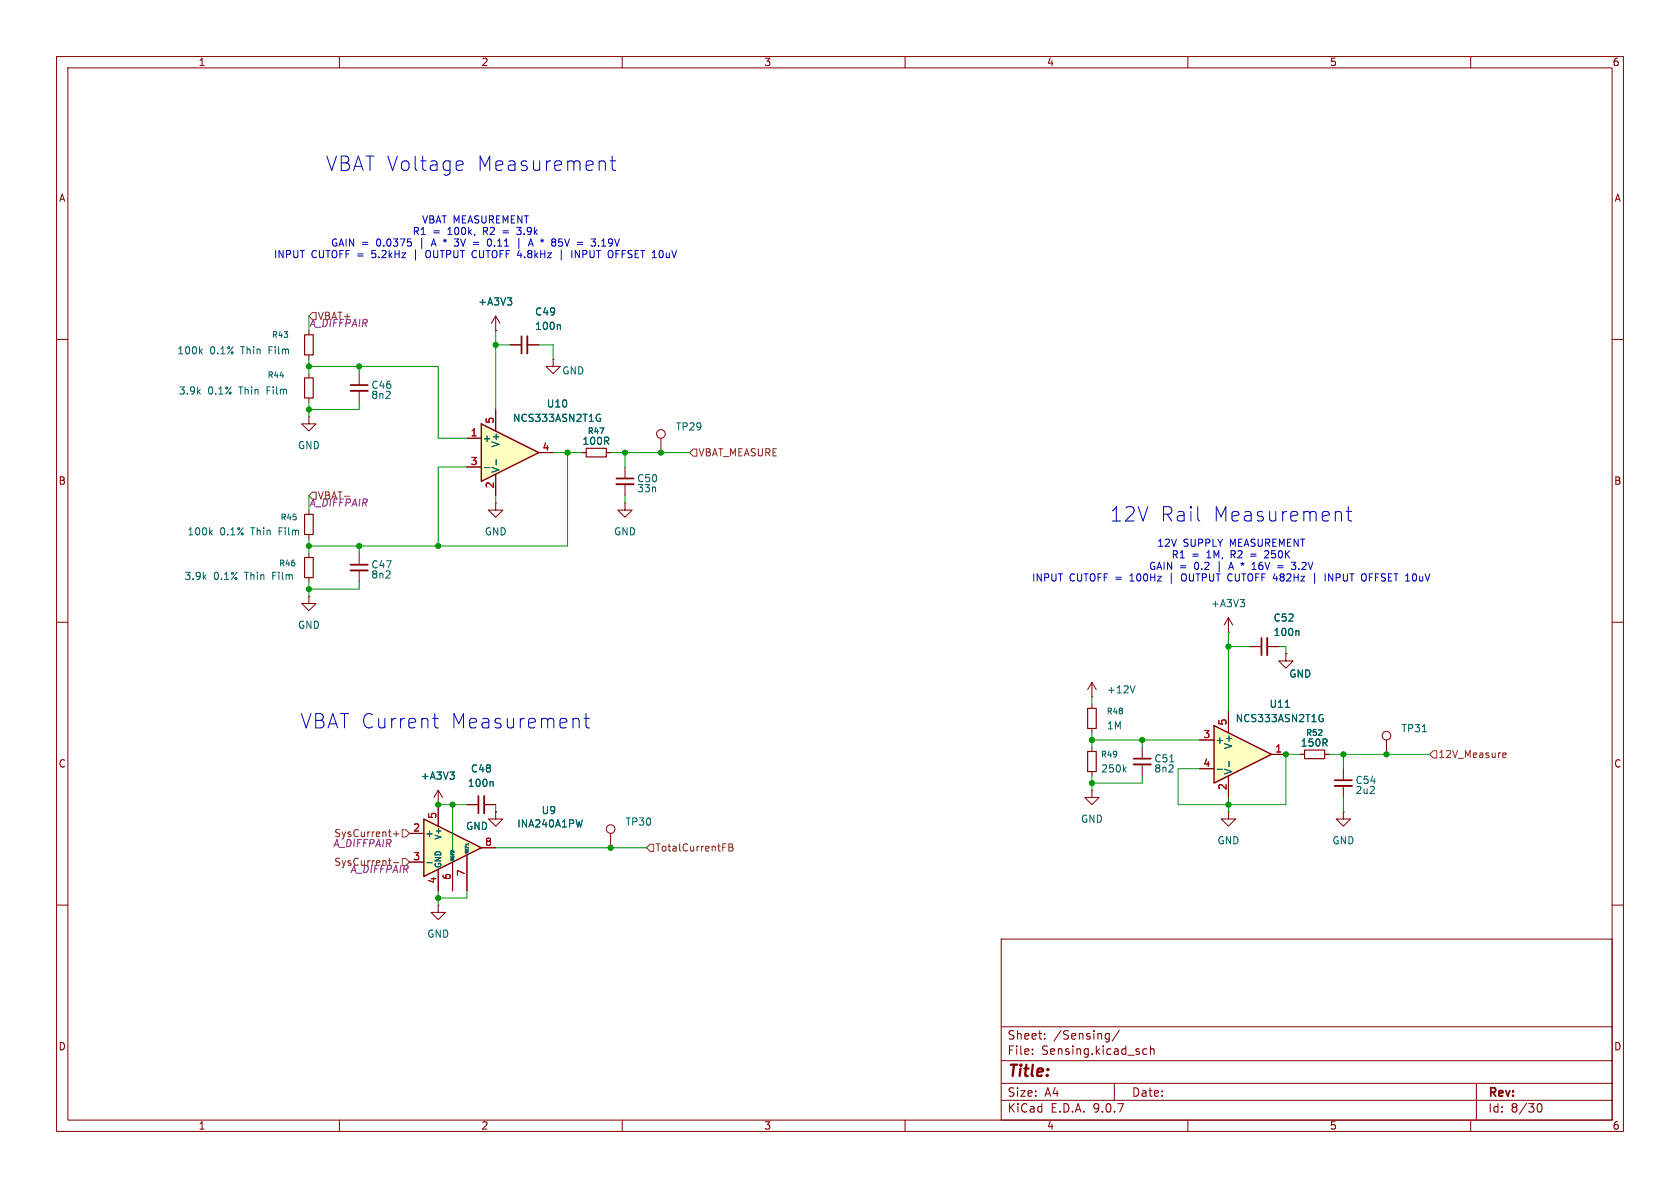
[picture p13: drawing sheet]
<svg xmlns="http://www.w3.org/2000/svg" width="297mm" height="210mm" viewBox="0 0 297 210" stroke-linecap="round" stroke-linejoin="round" font-family="sans-serif">
<defs><g id="words">
<g font-size="3.5" fill="#0000c2">
<text x="57.6" y="30.5">VBAT Voltage</text>
<text x="84.2" y="30.5">Measurement</text>
<text x="196.2" y="92.4">12V</text>
<text x="205.1" y="92.4">Rail</text>
<text x="214.3" y="92.4">Measurement</text>
<text x="53.1" y="129">VBAT Current</text>
<text x="79.6" y="129">Measurement</text>
</g>
<text font-size="2.8" fill="#840000" x="178" y="190.9">Title:</text>
<g font-size="2.1" fill="#840000">
<text x="178" y="184">Sheet:</text>
<text x="186.2" y="184">/Sensing/</text>
<text x="178" y="186.7">File:</text>
<text x="184.1" y="186.7">Sensing.kicad_sch</text>
<text x="178" y="196.9">KiCad</text>
<text x="178" y="194.1">Size:</text>
<text x="184.7" y="194.1">A4</text>
<text x="185.7" y="196.9">E.D.A.</text>
<text x="193.3" y="196.9">9.0.7</text>
<text x="200" y="194.1">Date:</text>
<text x="263" y="194.3">Rev:</text>
<text x="263" y="196.9">Id:</text>
<text x="267.1" y="196.9">8/30</text>
</g>
<g font-size="1.8" fill="#840000">
<text x="35" y="11.9">1</text>
<text x="85" y="11.9">2</text>
<text x="135" y="11.9">3</text>
<text x="185" y="11.9">4</text>
<text x="235" y="11.9">5</text>
<text x="285" y="11.9">6</text>
<text x="10.3" y="35.9">A</text>
<text x="285.3" y="35.9">A</text>
<text x="10.3" y="85.9">B</text>
<text x="285.3" y="85.9">B</text>
<text x="10.3" y="135.9">C</text>
<text x="285.3" y="135.9">C</text>
<text x="10.3" y="185.9">D</text>
<text x="285.3" y="185.9">D</text>
<text x="35" y="199.9">1</text>
<text x="85" y="199.9">2</text>
<text x="135" y="199.9">3</text>
<text x="185" y="199.9">4</text>
<text x="235" y="199.9">5</text>
<text x="285" y="199.9">6</text>
</g>
<g font-size="1.8" fill="#0000c2">
<text x="72.8" y="41.7">R1</text>
<text x="74.5" y="39.7">VBAT MEASUREMENT</text>
<text x="76.5" y="41.7">=</text>
<text x="79.2" y="41.7">100k,</text>
<text x="85.7" y="41.7">R2</text>
<text x="89.3" y="41.7">=</text>
<text x="92.1" y="41.7">3.9k</text>
<text x="48.3" y="45.8">INPUT</text>
<text x="55" y="45.8">CUTOFF =</text>
<text x="58.4" y="43.8">GAIN =</text>
<text x="66" y="45.8">5.2kHz</text>
<text x="66.6" y="43.8">0.0375</text>
<text x="74.5" y="43.8">|</text>
<text x="75.9" y="45.8">OUTPUT CUTOFF 4.8kHz</text>
<text x="76.8" y="43.8">A *</text>
<text x="81.2" y="43.8">3V</text>
<text x="84.7" y="43.8">=</text>
<text x="87.4" y="43.8">0.11</text>
<text x="95.2" y="43.8">A *</text>
<text x="99.6" y="43.8">85V</text>
<text x="102.5" y="45.8">INPUT</text>
<text x="104.3" y="43.8">=</text>
<text x="107" y="43.8">3.19V</text>
<text x="109.2" y="45.8">OFFSET 10uV</text>
<text x="203" y="100.9">GAIN =</text>
<text x="204.5" y="96.9">12V</text>
<text x="207" y="98.9">R1</text>
<text x="209.2" y="96.9">SUPPLY</text>
<text x="210.7" y="98.9">=</text>
<text x="211.2" y="100.9">0.2</text>
<text x="213.4" y="98.9">1M,</text>
<text x="215.4" y="100.9">|</text>
<text x="217.5" y="96.9">MEASUREMENT</text>
<text x="217.8" y="100.9">A *</text>
<text x="217.9" y="98.9">R2</text>
<text x="221.5" y="98.9">=</text>
<text x="222.2" y="100.9">16V</text>
<text x="224.2" y="98.9">250K</text>
<text x="226.9" y="100.9">=</text>
<text x="229.6" y="100.9">3.2V</text>
<text x="182.3" y="103">INPUT</text>
<text x="189" y="103">CUTOFF =</text>
<text x="200" y="103">100Hz</text>
<text x="207.2" y="103">|</text>
<text x="209.6" y="103">OUTPUT CUTOFF 482Hz</text>
<text x="235.7" y="103">INPUT</text>
<text x="242.4" y="103">OFFSET 10uV</text>
</g>
<g font-size="1.8" fill="#840084">
<text x="54.6" y="58">A_DIFFPAIR</text>
<text x="56.1" y="56.7">VBAT+</text>
<text x="54.6" y="89.8">A_DIFFPAIR</text>
<text x="56.1" y="88.5">VBAT-</text>
<text x="58.8" y="150">A_DIFFPAIR</text>
<text x="61.8" y="154.5">A_DIFFPAIR</text>
</g>
<g font-size="1.8" fill="#006464">
<text x="84.4" y="54.2">+A3V3</text>
<text x="94.5" y="58.5">100n</text>
<text x="94.5" y="56">C49</text>
<text x="31.3" y="62.8">100k</text>
<text x="37.1" y="62.8">0.1%</text>
<text x="42.7" y="62.8">Thin</text>
<text x="47.8" y="62.8">Film</text>
<text x="31.5" y="70">3.9k</text>
<text x="36.7" y="70">0.1%</text>
<text x="42.4" y="70">Thin</text>
<text x="47.4" y="70">Film</text>
<text x="65.5" y="68.9">C46</text>
<text x="65.5" y="70.7">8n2</text>
<text x="99.3" y="66.4">GND</text>
<text x="90.6" y="74.8">NCS333ASN2T1G</text>
<text x="96.6" y="72.2">U10</text>
<text x="119.4" y="76.3">TP29</text>
<text x="52.6" y="79.6">GND</text>
<text x="85.2" y="78.3">+</text>
<text x="88.5" y="83.7" transform="rotate(-90 88.5 83.7)">V-</text>
<text x="88.5" y="79.2" transform="rotate(-90 88.5 79.2)">V+</text>
<text x="102.9" y="78.8">100R</text>
<text x="112.5" y="85.4">C50</text>
<text x="112.5" y="87.2">33n</text>
<text x="33" y="94.8">100k</text>
<text x="38.9" y="94.8">0.1%</text>
<text x="44.5" y="94.8">Thin</text>
<text x="49.5" y="94.8">Film</text>
<text x="85.6" y="94.8">GND</text>
<text x="108.5" y="94.8">GND</text>
<text x="65.5" y="100.7">C47</text>
<text x="32.5" y="102.7">3.9k</text>
<text x="37.7" y="102.7">0.1%</text>
<text x="43.4" y="102.7">Thin</text>
<text x="48.4" y="102.7">Film</text>
<text x="65.5" y="102.5">8n2</text>
<text x="214" y="107.5">+A3V3</text>
<text x="52.6" y="111.4">GND</text>
<text x="225.1" y="112.6">100n</text>
<text x="225.1" y="110.1">C52</text>
<text x="227.8" y="120">GND</text>
<text x="195.6" y="122.8">+12V</text>
<text x="224.3" y="125.3">U11</text>
<text x="195.6" y="129.1">1M</text>
<text x="214.8" y="131.7">+</text>
<text x="218.4" y="127.9">NCS333ASN2T1G</text>
<text x="247.7" y="129.6">TP31</text>
<text x="83.2" y="136.8">C48</text>
<text x="194.6" y="136.8">250k</text>
<text x="204" y="135">C51</text>
<text x="204" y="136.8">8n2</text>
<text x="218" y="137" transform="rotate(-90 218 137)">V-</text>
<text x="218" y="132.5" transform="rotate(-90 218 132.5)">V+</text>
<text x="229.9" y="132.2">150R</text>
<text x="74.3" y="138">+A3V3</text>
<text x="82.6" y="139.3">100n</text>
<text x="239.5" y="138.8">C54</text>
<text x="239.5" y="140.6">2u2</text>
<text x="75.1" y="148.2">+</text>
<text x="82.3" y="146.9">GND</text>
<text x="91.3" y="146.5">INA240A1PW</text>
<text x="95.7" y="144.1">U9</text>
<text x="110.5" y="146.2">TP30</text>
<text x="191" y="145.6">GND</text>
<text x="215.1" y="149.5">GND</text>
<text x="235.5" y="149.5">GND</text>
<text x="75.4" y="166">GND</text>
</g>
<g font-size="1.8" fill="#a90000">
<text x="83.1" y="77.2">1</text>
<text x="87.4" y="75" transform="rotate(-90 87.4 75)">5</text>
<text x="83.1" y="82.3">3</text>
<text x="95.8" y="79.8">4</text>
<text x="87.4" y="86.4" transform="rotate(-90 87.4 86.4)">2</text>
<text x="212.7" y="130.6">3</text>
<text x="216.9" y="128.3" transform="rotate(-90 216.9 128.3)">5</text>
<text x="212.7" y="135.6">4</text>
<text x="225.4" y="133.1">1</text>
<text x="216.9" y="139.8" transform="rotate(-90 216.9 139.8)">2</text>
<text x="73" y="147.1">2</text>
<text x="77.2" y="144.9" transform="rotate(-90 77.2 144.9)">5</text>
<text x="85.7" y="149.6">8</text>
<text x="73" y="152.1">3</text>
<text x="79.8" y="155.6" transform="rotate(-90 79.8 155.6)">6</text>
<text x="82.3" y="155" transform="rotate(-90 82.3 155)">7</text>
<text x="77.2" y="156.3" transform="rotate(-90 77.2 156.3)">4</text>
</g>
<g font-size="1.8" fill="#725600">
<text x="123.4" y="80.9">VBAT_MEASURE</text>
<text x="254.2" y="134.2">12V_Measure</text>
<text x="59" y="148.2">SysCurrent+</text>
<text x="59" y="153.3">SysCurrent-</text>
<text x="115.8" y="150.7">TotalCurrentFB</text>
</g>
<g font-size="1.4" fill="#006464">
<text x="48" y="59.9">R43</text>
<text x="47.2" y="67">R44</text>
<text x="103.8" y="76.9">R47</text>
<text x="49.5" y="92.2">R45</text>
<text x="49.2" y="100.3">R46</text>
<text x="195.5" y="126.5">R48</text>
<text x="230.8" y="130.3">R52</text>
<text x="194.5" y="134.1">R49</text>
<text x="78.2" y="148.6" transform="rotate(-90 78.2 148.6)">V+</text>
<text x="78.2" y="153.5" transform="rotate(-90 78.2 153.5)">GND</text>
</g>
<g font-size=".7" fill="#006464">
<text x="80.5" y="152.3" transform="rotate(-90 80.5 152.3)">REF2</text>
<text x="83" y="151" transform="rotate(-90 83 151)">REF1</text>
</g>
</g></defs>
<g fill="none" stroke="#840000" stroke-width=".18">
<path d="M10 10h277v190h-277zM12 12h273v186h-273zM60 10v2M110 10v2M160 10v2M210 10v2M260 10v2M87.6 58.4h.1M87.6 55.9l-.7 1.3M87.6 55.9l.8 1.3M87.6 55.9v2.5M10 60h2"/>
<path d="M285 60h2M87.6 88.9v1.3h1.3l-1.3 1.2-1.2-1.2h1.2M87.6 88.9h.1M10 110h2M221 114.3h2M224 114.3h2.1M285 110h2M77.5 139.7l-.8 1.3M77.5 139.7l.7 1.3M77.5 139.7v2.5M193 123.2h.1M193 139.7v1.3h1.3l-1.3 1.2-1.2-1.2h1.2"/>
<path d="M193 139.7h.1M193 120.7l-.7 1.2M193 120.7l.8 1.2M193 120.7v2.5M193 124.5v.7M193 128.8v.7M193 132.1v.7M193 136.4v.8M201.9 132.1v2M201.9 135.1v2.1M245.1 130.8v2.6M77.5 142.2h.1"/>
<path d="M82.5 142.2h2.1M85.6 142.2h2M10 160h2M77.5 160v1.3h1.2l-1.2 1.3-1.3-1.3h1.3M77.5 160h.1M177 166h108v32h-108zM285 160h2M60 198v2M110 198v2M160 198v2M177 194.5h108M177 191.5h108"/>
<path d="M177 187.5h108M177 181.5h108M182.5 186.3v.1M182.5 185.5v.1M184.7 183.6v.1M184.7 182.8v.1M195.7 182.7l.4 .1M196.1 182.7v1.2l-.1 .2-.4 .1M196.1 183.6l-.4 .1M197 191.5v3M197.9 182.1l-1.3 2M202 186.1l.3 .3 .4-.1"/>
<path d="M202.7 185.5l-.4-.1-.3 .3M203.4 185.5l.2-.1 .4 .1v.9M203.4 184.9v1.5M210 198v2M260 198v2M261 191.5v6.5M271.7 195.7l.2-.5 .2-.1a.81 .81 0 0 1 .6 .6 .81 .81 0 0 1-.3 .8h-.4l-.3-.5"/>
<circle cx="245.1" cy="130" r=".76"/>
</g>
<path d="M223 112.8v3M200.4 134.1h3.1M84.6 140.7v3.1" fill="none" stroke="#840000" stroke-width=".3"/>
<path d="M224 112.8v3M200.4 135.1h3.1M85.6 140.7v3.1" fill="none" stroke="#840000" stroke-width=".33"/>
<path d="M89.7 52.6h.8l-.5 .5M90.4 53.2l.1 .2-.1 .5M229.4 111.5l.2 .2v.6M79.5 136.5h.8l-.4 .5M80.2 137l.1 .2-.1 .5M87 138.2l.2 .1v.7M198.7 136l.4 .5M199.1 135.6l-.5 .5M200.7 121.2l-.5 1.3M206.8 134.7h.7M251.5 129.4h.7" fill="none" stroke="#006464" stroke-width=".18"/>
<path d="M192.3 125.2h1.5v3.6h-1.5zM192.3 132.8h1.5v3.6h-1.5z" fill="none" stroke="#840000" stroke-width=".2"/>
<path d="M85.1 74.9l10.1 5.1-10.1 5.1z" fill="#ffffc2"/>
<path d="M85.1 74.9l10.1 5.1-10.1 5.1z" fill="none" stroke="#840000" stroke-width=".25"/>
<path d="M82.5 77.5h2.6M87.6 72.4v3.8M82.5 82.6h2.6M87.6 83.8v3.8M95.2 80h2.6M237.5 135.9v2M237.5 138.9v2.1" fill="none" stroke="#840000" stroke-width=".18"/>
<path d="M105.8 73.2l.3 .1M105.9 73.9h.3v.5l-.4 .1M85.6 82.6h1M87.7 81.2v1" fill="none" stroke="#006464" stroke-width=".18"/>
<path d="M236 137.9h3" fill="none" stroke="#840000" stroke-width=".3"/>
<path d="M236 138.9h3" fill="none" stroke="#840000" stroke-width=".33"/>
<path d="M74.9 144.8l10.2 5.1-10.2 5z" fill="#ffffc2"/>
<path d="M74.9 144.8l10.2 5.1-10.2 5z" fill="none" stroke="#840000" stroke-width=".25"/>
<g fill="none" stroke="#840000" stroke-width=".18">
<path d="M227.3 115.6v1.2h1.3l-1.3 1.3-1.2-1.3h1.2M227.3 115.6h.1M229.9 133.4h.7M234.2 133.4h.7M72.4 147.3h2.5M72.4 152.4h2.5M77.5 142.2v3.9M77.5 153.7v3.8M80 152.4v5.1M82.5 151.1v6.4M85.1 149.9h2.5M87.6 143.5v1.3h1.3l-1.3 1.3-1.2-1.3h1.2"/>
<path d="M87.6 143.5h.1M237.5 143.5v1.3h1.3l-1.3 1.3-1.3-1.3h1.3M237.5 143.5h.1"/>
</g>
<path d="M75.5 152.5h.9M79.7 150.8v.3h.5M79.7 151.3v.2h.5M79.8 151.8l-.1 .3h.5M79.8 150.4v.2M82.3 149.6v.2h.5M82.3 150v.3h.5M82.3 150.5v.3h.5M82.8 149.3h-.5M102.9 144.9l-.3 1.3" fill="none" stroke="#006464" stroke-width=".18"/>
<path d="M230.6 132.6h3.6v1.5h-3.6z" fill="none" stroke="#840000" stroke-width=".2"/>
<path d="M214.6 128.3l10.2 5.1-10.2 5z" fill="#ffffc2"/>
<path d="M214.6 128.3l10.2 5.1-10.2 5z" fill="none" stroke="#840000" stroke-width=".25"/>
<g fill="none" stroke="#840000" stroke-width=".18">
<path d="M54.6 58.4v.8M87.6 58.4h.1M54.6 73.7v1.2h1.3l-1.3 1.3-1.3-1.3h1.3M54.6 73.7h.1M54.6 62.7v.8M54.6 66v.8M54.6 70.4v.7M63.5 66v2.1M63.5 69.1v2M82.5 77.5h2.6M87.6 72.4v3.8M90.2 61h2"/>
<path d="M93.2 61h2M97.8 63.5v1.3h1.3l-1.3 1.2-1.3-1.2h1.3M97.8 63.5h.1M116.8 77.5v2.5M54.6 90.2v.7M54.6 94.5v.8M54.6 97.8v.8M63.5 97.8v2M82.5 82.6h2.6M87.6 83.8v3.8M95.2 80h2.6M102.9 80h.7"/>
<path d="M107.2 80h.7M110.5 88.9v1.3h1.3l-1.3 1.2-1.3-1.2h1.3M110.5 88.9h.1M110.5 82.6v2M110.5 85.6v2M54.6 105.4v1.3h1.3l-1.3 1.3-1.3-1.3h1.3M54.6 105.4h.1M54.6 102.1v.8M63.5 100.8v2.1M217.2 111.8h.1M217.2 109.2v2.6M217.2 109.2l-.8 1.3"/>
<path d="M217.2 109.2l.7 1.3M221 114.3h2M224 114.3h2.1M227.3 115.6h.1M212.1 130.8h2.5M212.1 135.9h2.5M217.2 125.7v3.8M217.2 137.2v3.8M224.8 133.4h2.5M229.9 133.4h.7M234.2 133.4h.7M72.4 147.3h2.5"/>
<path d="M72.4 152.4h2.5M77.5 142.2h.1M77.5 142.2v3.9M77.5 153.7v3.8M80 152.4v5.1M82.5 151.1v6.4M82.5 142.2h2.1M85.1 149.9h2.5M85.6 142.2h2M87.6 143.5h.1M107.9 147.3v2.6M217.2 143.5v1.3h1.2l-1.2 1.3-1.3-1.3h1.3"/>
<path d="M217.2 143.5h.1"/>
<circle cx="116.8" cy="76.7" r=".76"/>
<circle cx="107.9" cy="146.6" r=".76"/>
</g>
<g fill="none" stroke="#006464" stroke-width=".18">
<path d="M89.7 52.6h.8l-.5 .5M90.4 53.2l.1 .2-.1 .5M98.9 57.4l.2 .2v.6M35.4 62.1l.4 .5M35.8 61.7l-.5 .5M105.8 73.2l.3 .1M105.9 73.9h.3v.5l-.4 .1M37.2 94.1l.3 .5M37.5 93.7l-.4 .5M85.6 82.6h1M87.7 81.2v1M219.2 106h.8l-.4 .5"/>
<path d="M219.9 106.5l.1 .2-.1 .5M229.4 111.5l.2 .2v.6M79.5 136.5h.8l-.4 .5M80.2 137l.1 .2-.1 .5M87 138.2l.2 .1v.7M215.2 136h.9M217.3 134.6v.9M227.2 125h.7M233.6 126.3l.3 .1M233.7 127h.2v.5l-.3 .1M75.5 152.5h.9M79.7 150.8v.3h.5"/>
<path d="M79.7 151.3v.2h.5M79.8 151.8l-.1 .3h.5M79.8 150.4v.2M82.3 149.6v.2h.5M82.3 150v.3h.5M82.3 150.5v.3h.5M82.8 149.3h-.5M102.9 144.9l-.3 1.3"/>
</g>
<path d="M92.2 59.4v3.1M62 68.1h3M62 99.8h3M109 84.6h3" fill="none" stroke="#840000" stroke-width=".3"/>
<path d="M93.2 59.4v3.1M62 69.1h3M109 85.6h3M62 100.8h3" fill="none" stroke="#840000" stroke-width=".33"/>
<path d="M53.8 59.2h1.6v3.5h-1.6zM53.8 66.8h1.6v3.6h-1.6zM103.6 79.2h3.6v1.6h-3.6zM53.8 90.9h1.6v3.6h-1.6zM53.8 98.6h1.6v3.5h-1.6z" fill="none" stroke="#840000" stroke-width=".2"/>
<g fill="none" stroke="#725600" stroke-width=".18">
<path d="M55.2 55.2h.7v1.3h-.7l-.6-.6zM55.2 87h.7v1.3h-.7l-.6-.7zM60.9 87.7h1M121.9 80l.7-.6h.6v1.2h-.6zM253.4 132.7h.6v1.3h-.6l-.7-.6zM265.7 133.9h.5M265.7 133.1h.4l.2 .3-.6 .1M68.7 152.1h.4M69.6 147.4h.9M69.6 152.5h.9M70 146.9v1M71.1 146.7h.7l.6 .6-.6 .7h-.7z"/>
<path d="M71.1 151.8h.7l.6 .6-.6 .6h-.7zM114.9 149.2h.7v1.3h-.7l-.6-.6zM128.9 149.2h.4l.2 .2-.2 .4 .2 .1 .1 .3-.3 .2h-.4zM128.9 149.8h.4"/>
</g>
<g fill="none" stroke="#009600" stroke-width=".18">
<path d="M54.6 55.9v2.5M87.6 58.4v14M54.6 64.8h22.9v12.7h5M54.6 63.5v2.5M54.6 71.1v2.6M63.5 64.8v1.2M63.5 71.1v1.3h-8.9M87.6 61h2.6M95.2 61h2.6v2.5M54.6 87.6v2.6M54.6 95.3v2.5M63.5 96.5v1.3"/>
<path d="M82.5 82.6h-5v13.9M87.6 87.6v1.3M97.8 80h5.1M100.3 80v16.5h-45.7M107.9 80h14M110.5 80v2.6M110.5 87.6v1.3M54.6 102.9v2.5M63.5 102.9v1.2h-8.9M217.2 111.8v13.9M217.2 114.3h3.8M226.1 114.3h1.2v1.3"/>
<path d="M193 130.8h19.1M193 123.2v1.3M193 129.5v2.6M193 137.2v2.5M201.9 130.8v1.3M201.9 137.2v1.2h-8.9M229.9 133.4h-2.6v8.8h-19v-6.3h3.8M234.9 133.4h17.8M237.5 133.4v2.5M77.5 157.5v2.5M77.5 142.2h5M80 142.2v15.3"/>
<path d="M82.5 157.5v1.3h-5M87.6 142.2v1.3M87.6 149.9h26.7M217.2 141v2.5M237.5 141v2.5"/>
</g>
<g fill="none" stroke="#0000c2" stroke-width=".18">
<path d="M81 28.4l.7 .2 .2 .4-1.2 .3M81.7 30l-.7 .1M106.9 28.6l.1 .2v1.3M107.9 28.4h.9M108.2 27.6v2.2l.1 .2 .5 .1M72.1 42.2h.6M72.5 42.7l.2 .3v.3l-.2 .2M73.5 44.2v1.8M75.3 44.7v.4l.2 .4M75.5 44.3l-.2 .2M80.3 43.4l.5 .1M81.1 42.2l-.4 .5h.1"/>
<path d="M83.7 42.8h.9M83.7 43.2h.9M86.3 42.4l-.1 .3M86.8 42.4a.69 .69 0 0 1-.3 1.1l-.2-.1M91.3 41.3l.2 .2M91.7 42.1v1.8M93.4 43.5l.4-1.3 .5 1.3M93.5 43.1h.6M98.7 43.4l.5 .1M99.2 44.2v1.8M99.4 42.2h-.6l-.1 .6 .5-.1M101.1 44.3v1.3"/>
<path d="M101.7 45.6v-1.3l.7 1.3M104.5 42.2h.8l-.5 .5M106.4 43.5h.7M106.6 42.4l-.2 .2M221.3 99.8l.4-.4v1.3M224.2 97.9l-.7 .7h.8M228.3 99.4h.8l-.4 .5h.3l.1 .2M237 90.5l.2 .3v1.3M238 90.4h1M238.4 89.6v2.1l.1 .3 .5 .1M209.1 101.5a.9 .9 0 0 0 0 1.2M221.3 100.7h.8"/>
<path d="M225.9 100h.9M225.9 100.4h.9M229.1 100.4l-.3 .3h-.3M232.4 101.3v1.8M234.3 101.4v1.3M234.9 102.7v-1.3l.7 1.3M76.5 127h1M76.9 126.1v2.2l.1 .3 .5 .1M102.3 127.1l.1 .2v1.4M103.2 127h1M103.6 126.1v2.2l.1 .3 .5 .1"/>
</g>
<g fill="#009600" stroke="#009600" stroke-width=".18">
<circle cx="87.6" cy="61" r=".46"/>
<circle cx="63.5" cy="64.8" r=".46"/>
<circle cx="100.3" cy="80" r=".46"/>
<circle cx="110.5" cy="80" r=".46"/>
<circle cx="193" cy="130.8" r=".46"/>
<circle cx="217.2" cy="114.3" r=".46"/>
<circle cx="217.2" cy="142.2" r=".46"/>
<circle cx="201.9" cy="130.8" r=".46"/>
<circle cx="193" cy="138.4" r=".46"/>
<circle cx="54.6" cy="104.1" r=".46"/>
<circle cx="116.8" cy="80" r=".46"/>
<circle cx="107.9" cy="149.9" r=".46"/>
<circle cx="63.5" cy="96.5" r=".46"/>
<circle cx="77.5" cy="96.5" r=".46"/>
<circle cx="77.5" cy="142.2" r=".46"/>
<circle cx="77.5" cy="158.8" r=".46"/>
<circle cx="80" cy="142.2" r=".46"/>
<circle cx="245.1" cy="133.4" r=".46"/>
<circle cx="237.5" cy="133.4" r=".46"/>
<circle cx="227.3" cy="133.4" r=".46"/>
<circle cx="54.6" cy="96.5" r=".46"/>
<circle cx="54.6" cy="64.8" r=".46"/>
<circle cx="54.6" cy="72.4" r=".46"/>
</g>
<use href="#words"/>
</svg>
